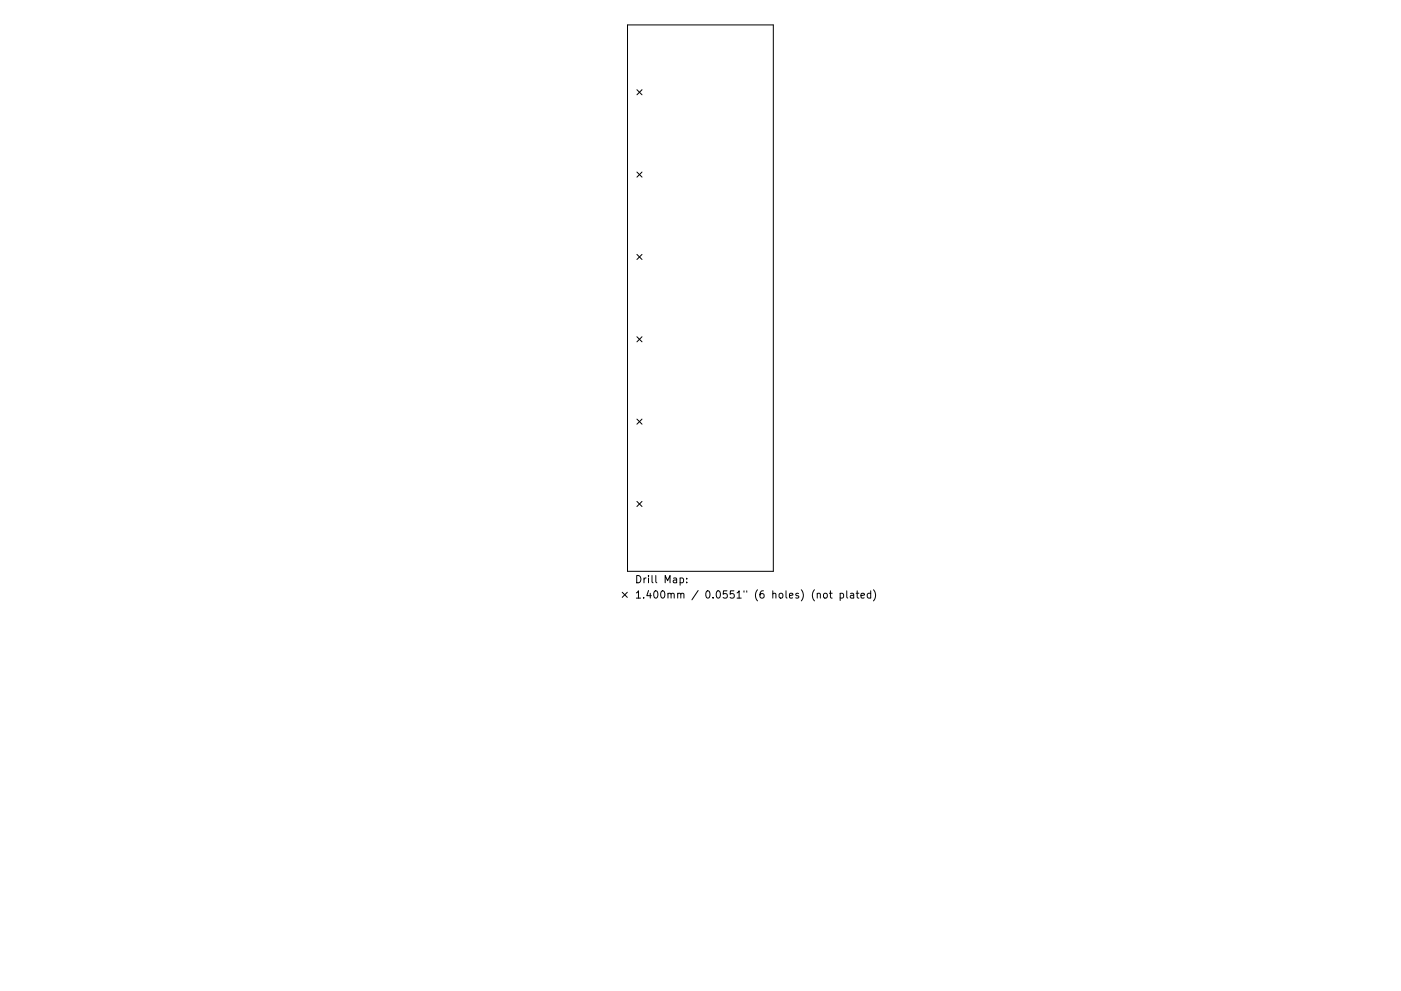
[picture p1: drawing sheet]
<svg xmlns="http://www.w3.org/2000/svg" width="297mm" height="210mm" viewBox="0 0 297 210" stroke-linecap="round" stroke-linejoin="round" font-family="sans-serif">
<defs><g id="words">
<g font-size="2.2">
<text x="134.6" y="123.7">Drill Map:</text>
<text x="134.6" y="127">1.400mm / 0.0551&quot; (6 holes) (not plated)</text>
</g>
</g></defs>
<g fill="none" stroke="#000" stroke-width=".21">
<path d="M133 5.3h31v115.9h-31zM135 19l1.1 1.1M136.1 19l-1.1 1.1M135 36.5l1.1 1.1M136.1 36.5l-1.1 1.1M135 54l1.1 1.1M136.1 54l-1.1 1.1M135 71.4l1.1 1.1M136.1 71.4l-1.1 1.1M135 88.9l1.1 1.1M136.1 88.9l-1.1 1.1M135 106.4l1.1 1.1"/>
<path d="M136.1 106.4l-1.1 1.1M131.9 125.7l1.1 1M133 125.7l-1.1 1M144.2 122.7l.4-.1 .3 .3-.1 .7h-.6M145.6 123.5v.2M145.6 122.7v.1M173.3 126l.2-.1h.4v1M174.7 125.9h.4l.3 .3v.4l-.3 .3-.4-.1-.1-.2zM175.8 125.9h.6M176.1 125.4v1.3l.3 .2M178.1 125.9h.5l.3 .3-.2 .6h-.6M178.1 125.9v1.5"/>
<path d="M179.5 125.4v1.3l.2 .2M180.3 125.9h.6l.1 1M181 126.2l-.5 .1-.2 .2 .2 .4 .5-.1M181.5 125.9h.6M181.7 125.4v1.3l.4 .2M182.5 126.4l.8-.2-.1-.3h-.4l-.3 .2 .1 .7h.6M184.6 125.9h-.4l-.3 .3 .1 .6h.6M184.6 125.4v1.5M185.2 125.1a1.77 1.77 0 0 1 0 2.4"/>
</g>
<use href="#words"/>
</svg>
